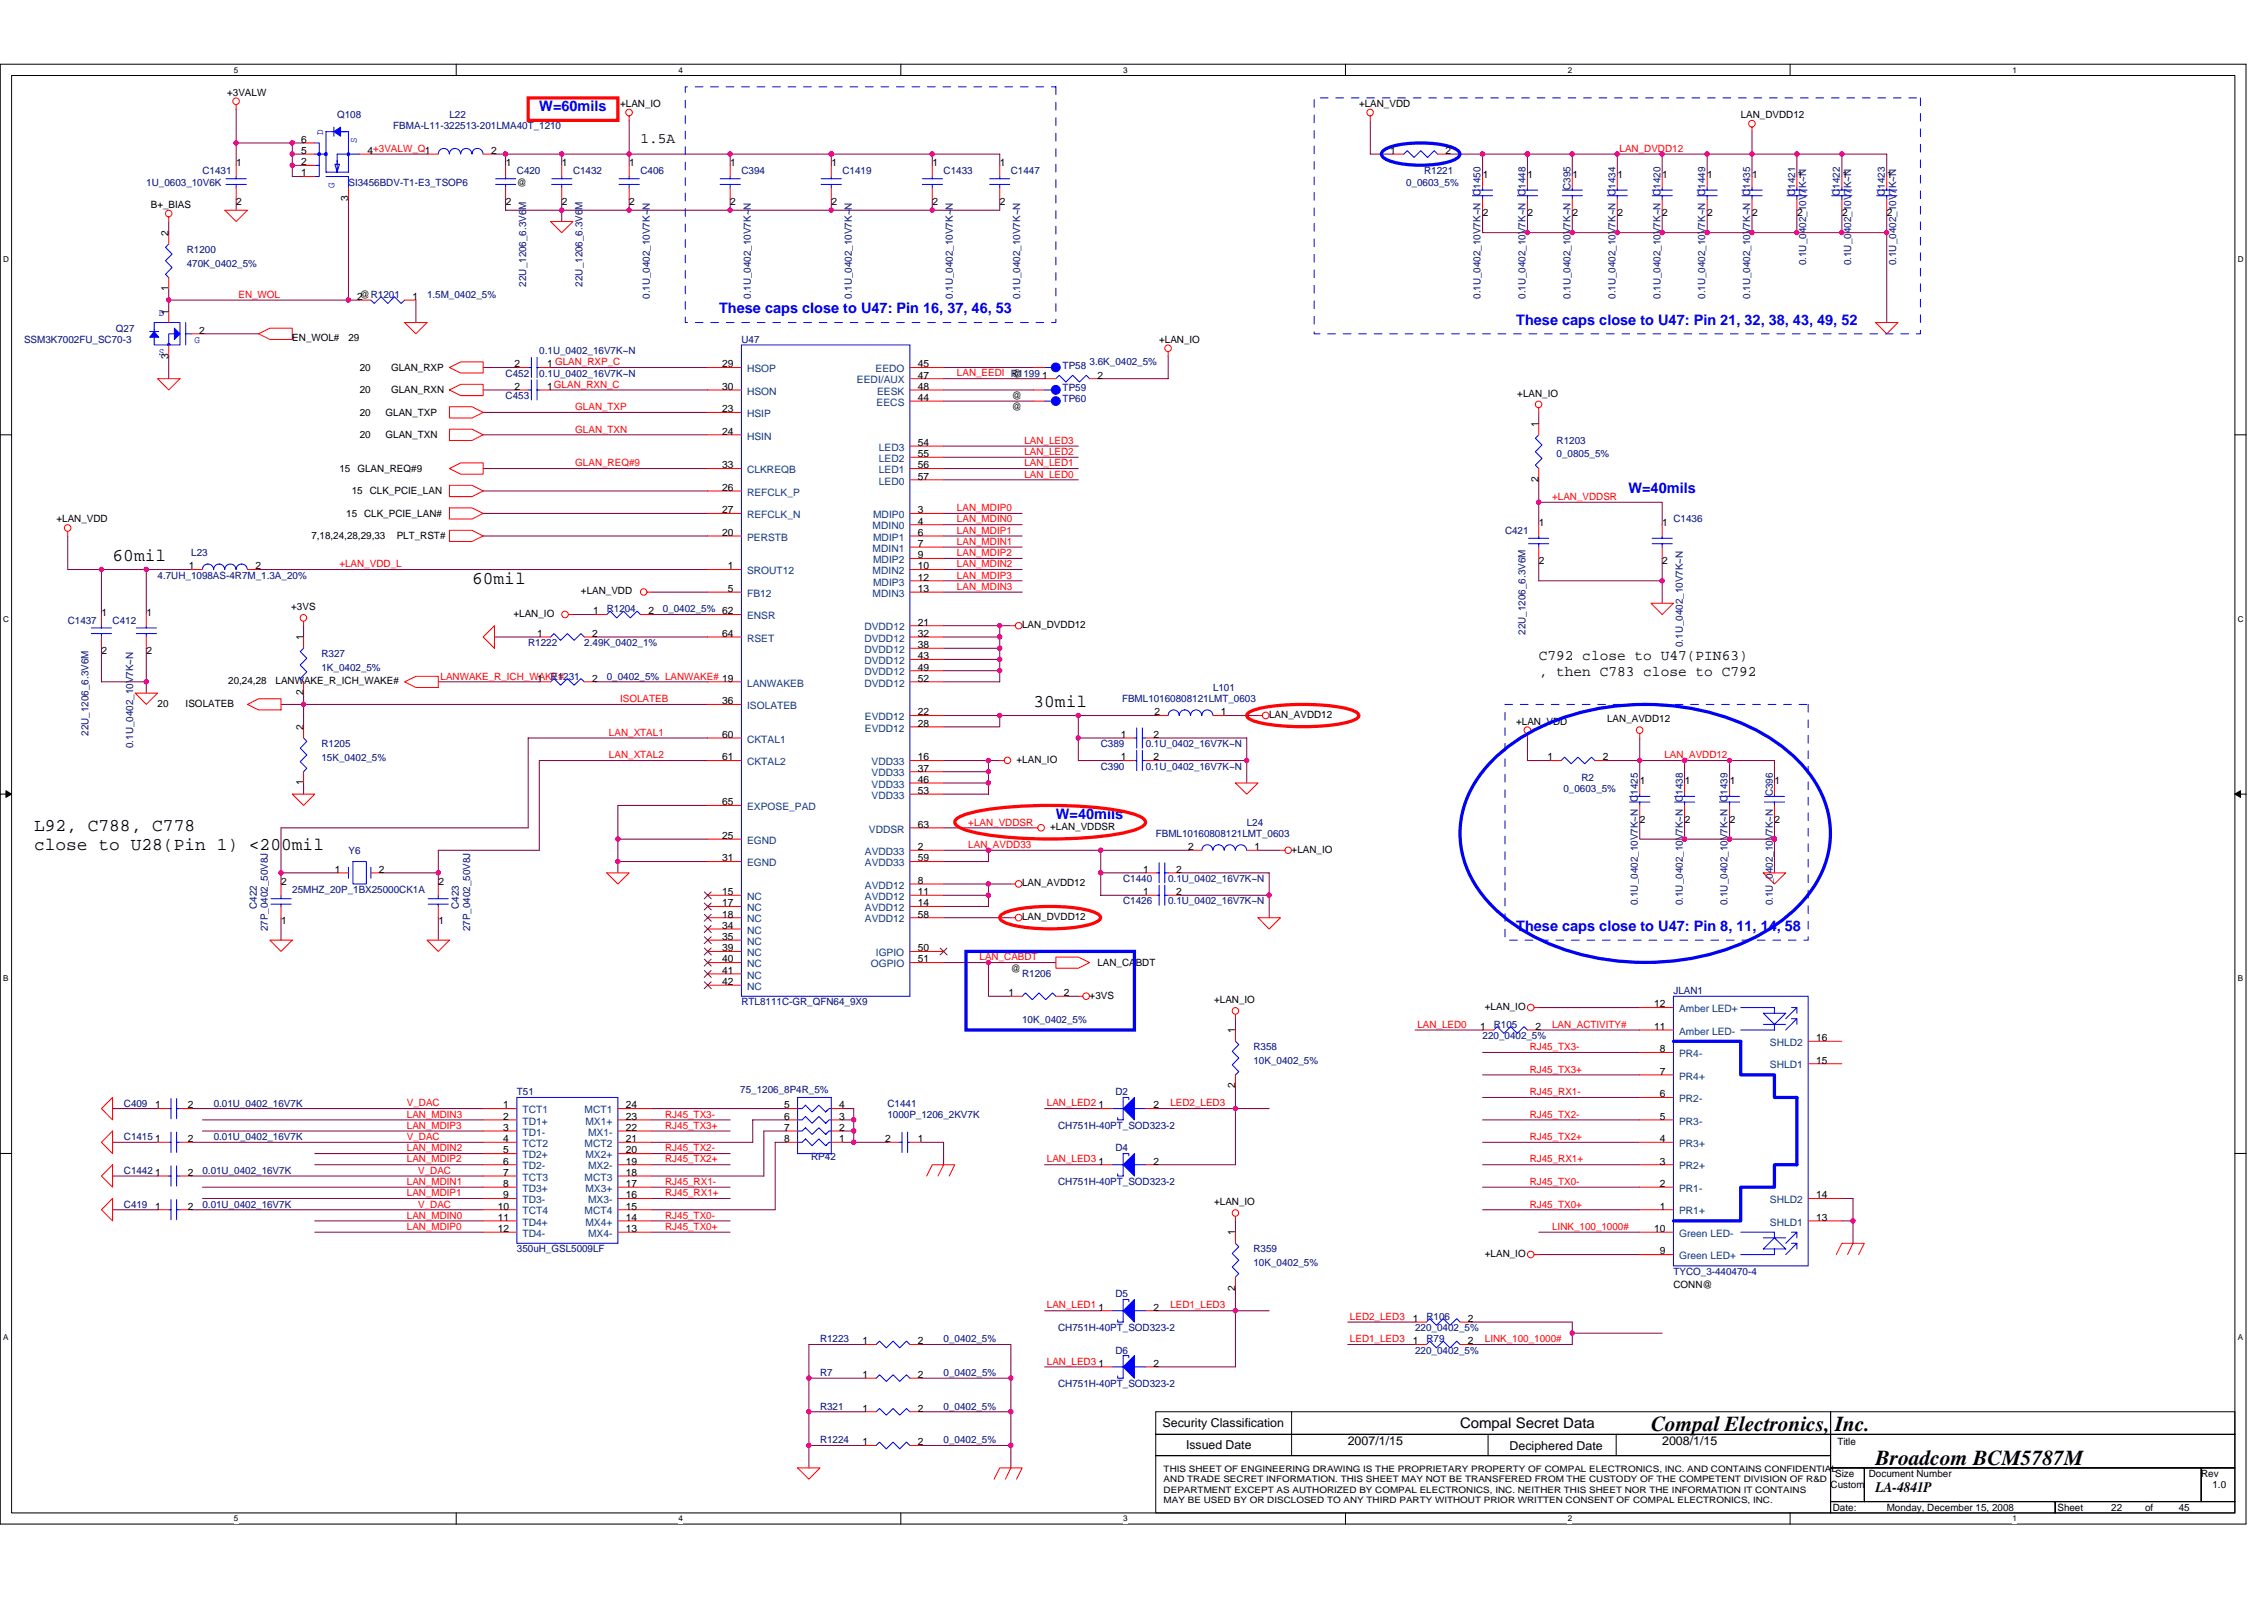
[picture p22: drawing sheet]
<svg xmlns="http://www.w3.org/2000/svg" width="297mm" height="210mm" viewBox="0 0 297 210" stroke-linecap="round" stroke-linejoin="round" font-family="sans-serif">
<defs><g id="words">
<g font-size="2.8">
<text x="216.6" y="187.7">Compal Electronics, Inc.</text>
<text x="246.1" y="192.2">Broadcom BCM5787M</text>
</g>
<g font-size="2.3">
<text x="14.8" y="73.6">60mil</text>
<text x="61.9" y="76.6">60mil</text>
<text x="135.6" y="92.8">30mil</text>
<text x="4.5" y="109">L92, C788, C778</text>
<text x="4.5" y="111.5">close to U28(Pin 1) &lt;200mil</text>
</g>
<g font-size="1.9" fill="#00f">
<text x="70.8" y="14.6">W=60mils</text>
<text x="94.3" y="41.1">These caps close to U47: Pin 16, 37, 46, 53</text>
<text x="198.9" y="42.6">These caps close to U47: Pin 21, 32, 38, 43, 49, 52</text>
<text x="213.7" y="64.7">W=40mils</text>
<text x="138.5" y="107.4">W=40mils</text>
<text x="198.9" y="122.2">These caps close to U47: Pin 8, 11, 14, 58</text>
</g>
<g font-size="1.9">
<text x="84" y="18.8">1.5A</text>
<text x="201.9" y="86.6">C792 close to U47(PIN63)</text>
<text x="201.9" y="88.7">, then C783 close to C792</text>
<text x="191.6" y="187.3">Compal Secret Data</text>
<text x="246.1" y="195.8">LA-4841P</text>
</g>
<g font-size="1.6">
<text x="152.5" y="187.2">Security Classification</text>
<text x="155.6" y="190">Issued Date</text>
<text x="176.8" y="189.6">2007/1/15</text>
<text x="198.1" y="190.2">Deciphered Date</text>
<text x="218.1" y="189.6">2008/1/15</text>
</g>
<g font-size="1.3">
<text x="29.8" y="12.6">+3VALW</text>
<text x="81.4" y="14">+LAN_IO</text>
<text x="178.3" y="14">+LAN_VDD</text>
<text x="228.4" y="15.5">LAN_DVDD12</text>
<text x="31" y="21.8">1</text>
<text x="39.5" y="18.7">6</text>
<text x="39.5" y="21.7">2</text>
<text x="39.5" y="20.2">5</text>
<text x="39.5" y="23.1">1</text>
<text x="48.2" y="20.2">4+3VALW_Q1</text>
<text x="64.4" y="20.2">2</text>
<text x="66.4" y="21.8">1</text>
<text x="73.7" y="21.8">1</text>
<text x="82.6" y="21.8">1</text>
<text x="95.8" y="21.8">1</text>
<text x="109.1" y="21.8">1</text>
<text x="122.3" y="21.8">1</text>
<text x="131.2" y="21.8">1</text>
<text x="182.4" y="20.2">1</text>
<text x="189.6" y="20.2">2</text>
<text x="194.5" y="23.3">1</text>
<text x="200.4" y="23.3">1</text>
<text x="206.3" y="23.3">1</text>
<text x="212.2" y="23.3">1</text>
<text x="218.1" y="23.3">1</text>
<text x="224" y="23.3">1</text>
<text x="229.9" y="23.3">1</text>
<text x="235.8" y="23.3">1</text>
<text x="241.7" y="23.3">1</text>
<text x="247.6" y="23.3">1</text>
<text x="19.8" y="27.3">B+_BIAS</text>
<text x="31" y="26.9">2</text>
<text x="45.7" y="26.4" transform="rotate(-90 45.7 26.4)">3</text>
<text x="66.4" y="26.9">2</text>
<text x="67.8" y="24.3">@</text>
<text x="73.7" y="26.9">2</text>
<text x="82.6" y="26.9">2</text>
<text x="95.8" y="26.9">2</text>
<text x="109.1" y="26.9">2</text>
<text x="122.3" y="26.9">2</text>
<text x="131.2" y="26.9">2</text>
<text x="194.5" y="28.4">2</text>
<text x="200.4" y="28.4">2</text>
<text x="206.3" y="28.4">2</text>
<text x="212.2" y="28.4">2</text>
<text x="218.1" y="28.4">2</text>
<text x="224" y="28.4">2</text>
<text x="229.9" y="28.4">2</text>
<text x="235.8" y="28.4">2</text>
<text x="241.7" y="28.4">2</text>
<text x="247.6" y="28.4">2</text>
<text x="22.1" y="31" transform="rotate(-90 22.1 31)">2</text>
<text x="22.1" y="41.3" transform="rotate(-90 22.1 41.3)">1</text>
<text x="22.1" y="38.2" transform="rotate(-90 22.1 38.2)">1</text>
<text x="46.9" y="39.3">2@R1201</text>
<text x="54.1" y="39.3">1</text>
<text x="22.1" y="47" transform="rotate(-90 22.1 47)">3</text>
<text x="26.1" y="43.8">2</text>
<text x="38.4" y="44.7">EN_WOL#</text>
<text x="45.7" y="44.7">29</text>
<text x="152.1" y="45">+LAN_IO</text>
<text x="47.2" y="48.7">20</text>
<text x="47.2" y="51.6">20</text>
<text x="51.3" y="48.7">GLAN_RXP</text>
<text x="51.3" y="51.6">GLAN_RXN</text>
<text x="67.5" y="51.1">2</text>
<text x="67.5" y="48.2">2</text>
<text x="71.8" y="51.1">1GLAN_RXN_C</text>
<text x="71.8" y="48.2">1 GLAN_RXP_C</text>
<text x="94.8" y="48.2">29</text>
<text x="94.8" y="51.1">30</text>
<text x="120.4" y="52.6">44</text>
<text x="120.4" y="49.7">47</text>
<text x="120.4" y="48.2">45</text>
<text x="120.4" y="51.1">48</text>
<text x="132.8" y="53.8">@</text>
<text x="132.8" y="52.3">@</text>
<text x="132.8" y="49.4">@</text>
<text x="136.8" y="49.7">1</text>
<text x="144" y="49.7">2</text>
<text x="199.1" y="52">+LAN_IO</text>
<text x="47.2" y="57.5">20</text>
<text x="47.2" y="54.5">20</text>
<text x="50.6" y="57.5">GLAN_TXN</text>
<text x="50.6" y="54.5">GLAN_TXP</text>
<text x="94.8" y="54.1">23</text>
<text x="94.8" y="57">24</text>
<text x="120.4" y="58.5">54</text>
<text x="120.4" y="60">55</text>
<text x="201.9" y="56" transform="rotate(-90 201.9 56)">1</text>
<text x="44.5" y="61.9">15</text>
<text x="46.2" y="64.9">15 CLK_PCIE_LAN</text>
<text x="46.9" y="61.9">GLAN_REQ#9</text>
<text x="94.8" y="64.4">26</text>
<text x="94.8" y="61.4">33</text>
<text x="120.4" y="61.4">56</text>
<text x="120.4" y="62.9">57</text>
<text x="201.9" y="63.2" transform="rotate(-90 201.9 63.2)">2</text>
<text x="7.4" y="68.5">+LAN_VDD</text>
<text x="40.8" y="70.8">7,18,24,28,29,33</text>
<text x="45.4" y="67.8">15 CLK_PCIE_LAN#</text>
<text x="52" y="70.8">PLT_RST#</text>
<text x="94.8" y="70.3">20</text>
<text x="94.8" y="67.3">27</text>
<text x="120.4" y="71.8">7</text>
<text x="120.4" y="68.8">4</text>
<text x="120.4" y="70.3">6</text>
<text x="120.4" y="67.3">3</text>
<text x="201.9" y="69">1</text>
<text x="218.1" y="69">1</text>
<text x="24.8" y="74.7">1</text>
<text x="33.5" y="74.7">2</text>
<text x="76.2" y="78">+LAN_VDD</text>
<text x="95.5" y="74.7">1</text>
<text x="95.5" y="77.7">5</text>
<text x="120.4" y="74.7">10</text>
<text x="120.4" y="77.7">13</text>
<text x="120.4" y="73.2">9</text>
<text x="120.4" y="76.2">12</text>
<text x="201.9" y="74">2</text>
<text x="218.1" y="74">2</text>
<text x="13.3" y="80.8">1</text>
<text x="19.2" y="80.8">1</text>
<text x="38.2" y="80">+3VS</text>
<text x="67.4" y="80.9">+LAN_IO</text>
<text x="70.5" y="83.5">1</text>
<text x="77.7" y="83.5">2</text>
<text x="77.8" y="80.6">1</text>
<text x="85.1" y="80.6">2</text>
<text x="94.8" y="83.5">64</text>
<text x="120.4" y="82.1">21</text>
<text x="120.4" y="83.5">32</text>
<text x="134.1" y="82.4">LAN_DVDD12</text>
<text x="13.3" y="85.8">2</text>
<text x="19.2" y="85.8">2</text>
<text x="29.9" y="89.8">20,24,28</text>
<text x="36.1" y="89.8">LANWAKE_R_ICH_WAKE#</text>
<text x="39.8" y="84" transform="rotate(-90 39.8 84)">1</text>
<text x="70.5" y="89.4">1</text>
<text x="77.7" y="89.4">2</text>
<text x="120.4" y="85">38</text>
<text x="120.4" y="86.5">43</text>
<text x="120.4" y="88">49</text>
<text x="120.4" y="89.4">52</text>
<text x="20.7" y="92.7">20</text>
<text x="24.4" y="92.7">ISOLATEB</text>
<text x="39.8" y="95.8" transform="rotate(-90 39.8 95.8)">2</text>
<text x="39.8" y="91.2" transform="rotate(-90 39.8 91.2)">2</text>
<text x="94.8" y="92.4">36</text>
<text x="120.4" y="93.9">22</text>
<text x="120.4" y="95.3">28</text>
<text x="151.5" y="93.9">2</text>
<text x="160.2" y="93.9">1</text>
<text x="166.5" y="94.2">LAN_AVDD12</text>
<text x="198.9" y="95.1">+LAN_VDD</text>
<text x="210.9" y="94.8">LAN_AVDD12</text>
<text x="94.8" y="96.8">60</text>
<text x="94.8" y="99.8">61</text>
<text x="120.4" y="99.8">16</text>
<text x="120.4" y="101.2">37</text>
<text x="133.4" y="100.1">+LAN_IO</text>
<text x="147.1" y="99.8">1</text>
<text x="147.1" y="96.8">1</text>
<text x="151.4" y="99.8">2</text>
<text x="151.4" y="96.8">2</text>
<text x="203" y="99.8">1</text>
<text x="210.3" y="99.8">2</text>
<text x="39.8" y="103" transform="rotate(-90 39.8 103)">1</text>
<text x="94.8" y="105.6">65</text>
<text x="120.4" y="102.7">46</text>
<text x="120.4" y="104.2">53</text>
<text x="215.2" y="102.8">1</text>
<text x="215.2" y="107.9">2</text>
<text x="221" y="102.8">1</text>
<text x="221" y="107.9">2</text>
<text x="226.9" y="102.8">1</text>
<text x="226.9" y="107.9">2</text>
<text x="232.8" y="102.8">1</text>
<text x="232.8" y="107.9">2</text>
<text x="94.8" y="113">31</text>
<text x="94.8" y="110.1">25</text>
<text x="120.4" y="111.5">2</text>
<text x="120.4" y="113">59</text>
<text x="120.4" y="108.6">63</text>
<text x="137.8" y="108.9">+LAN_VDDSR</text>
<text x="155.9" y="111.5">2</text>
<text x="164.6" y="111.5">1</text>
<text x="169.5" y="111.9">+LAN_IO</text>
<text x="36.9" y="116.1">2</text>
<text x="43.9" y="114.5">1</text>
<text x="49.7" y="114.5">2</text>
<text x="57.5" y="116.1">2</text>
<text x="94.8" y="117.4">15</text>
<text x="94.8" y="118.9">17</text>
<text x="120.4" y="116">8</text>
<text x="120.4" y="117.4">11</text>
<text x="120.4" y="118.9">14</text>
<text x="134.1" y="116.3">LAN_AVDD12</text>
<text x="150" y="114.5">1</text>
<text x="150" y="117.4">1</text>
<text x="154.3" y="114.5">2</text>
<text x="154.3" y="117.4">2</text>
<text x="36.9" y="121.2">1</text>
<text x="57.5" y="121.2">1</text>
<text x="94.8" y="120.4">18</text>
<text x="94.8" y="121.9">34</text>
<text x="94.8" y="123.3">35</text>
<text x="94.8" y="124.8">39</text>
<text x="120.4" y="124.8">50</text>
<text x="120.4" y="120.4">58</text>
<text x="134.1" y="120.7">LAN_DVDD12</text>
<text x="94.8" y="126.3">40</text>
<text x="94.8" y="127.7">41</text>
<text x="94.8" y="129.2">42</text>
<text x="120.4" y="126.3">51</text>
<text x="132.3" y="130.7">1</text>
<text x="132.6" y="127.5">@</text>
<text x="139.6" y="130.7">2</text>
<text x="143" y="131">+3VS</text>
<text x="144" y="126.7">LAN_CABDT</text>
<text x="159.3" y="131.6">+LAN_IO</text>
<text x="162.1" y="135.6" transform="rotate(-90 162.1 135.6)">1</text>
<text x="194.2" y="135.1">1</text>
<text x="194.8" y="132.5">+LAN_IO</text>
<text x="201.4" y="135.1">2</text>
<text x="217" y="135.1">11</text>
<text x="217" y="132.2">12</text>
<text x="238.3" y="136.6">16</text>
<text x="162.1" y="142.8" transform="rotate(-90 162.1 142.8)">2</text>
<text x="217.8" y="144">6</text>
<text x="217.8" y="141">7</text>
<text x="217.8" y="138">8</text>
<text x="238.3" y="139.5">15</text>
<text x="20.4" y="149.8">1</text>
<text x="20.4" y="145.4">1</text>
<text x="24.7" y="149.8">2</text>
<text x="24.7" y="145.4">2</text>
<text x="66" y="145.4">1</text>
<text x="66" y="146.9">2</text>
<text x="66" y="148.4">3</text>
<text x="66" y="149.8">4</text>
<text x="82.1" y="145.4">24</text>
<text x="82.1" y="146.9">23</text>
<text x="82.1" y="148.4">22</text>
<text x="82.1" y="149.8">21</text>
<text x="102.9" y="149.8">8</text>
<text x="102.9" y="148.4">7</text>
<text x="102.9" y="146.9">6</text>
<text x="102.9" y="145.4">5</text>
<text x="110.1" y="149.8">1</text>
<text x="110.1" y="148.4">2</text>
<text x="110.1" y="146.9">3</text>
<text x="110.1" y="145.4">4</text>
<text x="116.1" y="149.8">2</text>
<text x="120.4" y="149.8">1</text>
<text x="144.1" y="145.4">1</text>
<text x="151.4" y="145.4">2</text>
<text x="217.8" y="149.8">4</text>
<text x="217.8" y="146.9">5</text>
<text x="20.4" y="154.3">1</text>
<text x="24.7" y="154.3">2</text>
<text x="66" y="151.3">5</text>
<text x="66" y="152.8">6</text>
<text x="66" y="154.3">7</text>
<text x="66" y="155.7">8</text>
<text x="82.1" y="151.3">20</text>
<text x="82.1" y="152.8">19</text>
<text x="82.1" y="154.3">18</text>
<text x="82.1" y="155.7">17</text>
<text x="144.1" y="152.8">1</text>
<text x="151.4" y="152.8">2</text>
<text x="217.8" y="155.7">2</text>
<text x="217.8" y="152.8">3</text>
<text x="20.4" y="158.7">1</text>
<text x="24.7" y="158.7">2</text>
<text x="65.3" y="158.7">10</text>
<text x="65.3" y="160.1">11</text>
<text x="65.3" y="161.6">12</text>
<text x="66" y="157.2">9</text>
<text x="82.1" y="157.2">16</text>
<text x="82.1" y="158.7">15</text>
<text x="82.1" y="160.1">14</text>
<text x="82.1" y="161.6">13</text>
<text x="159.3" y="158.1">+LAN_IO</text>
<text x="217" y="161.6">10</text>
<text x="217.8" y="158.7">1</text>
<text x="238.3" y="160.1">13</text>
<text x="238.3" y="157.2">14</text>
<text x="162.1" y="162.1" transform="rotate(-90 162.1 162.1)">1</text>
<text x="194.8" y="164.9">+LAN_IO</text>
<text x="217.8" y="164.6">9</text>
<text x="144.1" y="171.9">1</text>
<text x="151.4" y="171.9">2</text>
<text x="162.1" y="169.3" transform="rotate(-90 162.1 169.3)">2</text>
<text x="185.4" y="173.4">1</text>
<text x="192.6" y="173.4">2</text>
<text x="219.6" y="169">CONN@</text>
<text x="113.2" y="176.4">1</text>
<text x="120.4" y="176.4">2</text>
<text x="144.1" y="179.3">1</text>
<text x="151.4" y="179.3">2</text>
<text x="185.4" y="176.4">1</text>
<text x="192.6" y="176.4">2</text>
<text x="113.2" y="180.8">1</text>
<text x="113.2" y="185.2">1</text>
<text x="120.4" y="180.8">2</text>
<text x="120.4" y="185.2">2</text>
<text x="113.2" y="189.6">1</text>
<text x="120.4" y="189.6">2</text>
<text x="241.1" y="189.5">Title</text>
<text x="240.2" y="195.2">Custom</text>
<text x="240.8" y="193.8">Size</text>
<text x="245.2" y="193.8">Document Number</text>
<text x="288.8" y="193.8">Rev</text>
<text x="290.3" y="195.2">1.0</text>
<text x="240.5" y="198.2">Date:</text>
<text x="247.5" y="198.2">Monday, December 15, 2008</text>
<text x="269.9" y="198.2">Sheet</text>
<text x="277" y="198.2">22</text>
<text x="281.4" y="198.2">of</text>
<text x="285.9" y="198.2">45</text>
</g>
<g font-size="1.3" fill="#00f">
<text x="42.4" y="17.7" transform="rotate(-90 42.4 17.7)">D</text>
<text x="46.8" y="18.8" transform="rotate(-90 46.8 18.8)">S</text>
<text x="43.9" y="24.6" transform="rotate(-90 43.9 24.6)">G</text>
<text x="20.8" y="41.5">D</text>
<text x="20.8" y="46.6">S</text>
<text x="25.5" y="45">G</text>
</g>
<g font-size="1.3" fill="#000080">
<text x="44.2" y="15.5">Q108</text>
<text x="51.6" y="17">FBMA-L11-322513-201LMA40T_1210</text>
<text x="59" y="15.5">L22</text>
<text x="26.6" y="22.9">C1431</text>
<text x="67.8" y="22.9">C420</text>
<text x="75.2" y="22.9">C1432</text>
<text x="84" y="22.9">C406</text>
<text x="97.3" y="22.9">C394</text>
<text x="110.5" y="22.9">C1419</text>
<text x="123.8" y="22.9">C1433</text>
<text x="132.6" y="22.9">C1447</text>
<text x="186.9" y="22.9">R1221</text>
<text x="19.2" y="24.3">1U_0603_10V6K</text>
<text x="45.7" y="24.3">SI3456BDV-T1-E3_TSOP6</text>
<text x="184.5" y="24.3">0_0603_5%</text>
<text x="194.3" y="25.7" transform="rotate(-90 194.3 25.7)">C1450</text>
<text x="200.1" y="25.7" transform="rotate(-90 200.1 25.7)">C1448</text>
<text x="206.1" y="24.9" transform="rotate(-90 206.1 24.9)">C395</text>
<text x="211.9" y="25.7" transform="rotate(-90 211.9 25.7)">C1434</text>
<text x="217.8" y="25.7" transform="rotate(-90 217.8 25.7)">C1420</text>
<text x="223.7" y="25.7" transform="rotate(-90 223.7 25.7)">C1449</text>
<text x="229.6" y="25.7" transform="rotate(-90 229.6 25.7)">C1435</text>
<text x="235.5" y="25.7" transform="rotate(-90 235.5 25.7)">C1421</text>
<text x="241.4" y="25.7" transform="rotate(-90 241.4 25.7)">C1422</text>
<text x="247.3" y="25.7" transform="rotate(-90 247.3 25.7)">C1423</text>
<text x="24.5" y="33.2">R1200</text>
<text x="24.5" y="35">470K_0402_5%</text>
<text x="237" y="34.8" transform="rotate(-90 237 34.8)">0.1U_0402_10V7K~N</text>
<text x="242.9" y="34.8" transform="rotate(-90 242.9 34.8)">0.1U_0402_10V7K~N</text>
<text x="248.8" y="34.8" transform="rotate(-90 248.8 34.8)">0.1U_0402_10V7K~N</text>
<text x="56" y="39.1">1.5M_0402_5%</text>
<text x="69" y="37.6" transform="rotate(-90 69 37.6)">22U_1206_6.3V6M</text>
<text x="76.4" y="37.6" transform="rotate(-90 76.4 37.6)">22U_1206_6.3V6M</text>
<text x="85.3" y="39.2" transform="rotate(-90 85.3 39.2)">0.1U_0402_10V7K~N</text>
<text x="98.5" y="39.2" transform="rotate(-90 98.5 39.2)">0.1U_0402_10V7K~N</text>
<text x="111.8" y="39.2" transform="rotate(-90 111.8 39.2)">0.1U_0402_10V7K~N</text>
<text x="125" y="39.2" transform="rotate(-90 125 39.2)">0.1U_0402_10V7K~N</text>
<text x="133.9" y="39.2" transform="rotate(-90 133.9 39.2)">0.1U_0402_10V7K~N</text>
<text x="194.3" y="39.2" transform="rotate(-90 194.3 39.2)">0.1U_0402_10V7K~N</text>
<text x="200.1" y="39.2" transform="rotate(-90 200.1 39.2)">0.1U_0402_10V7K~N</text>
<text x="206.1" y="39.2" transform="rotate(-90 206.1 39.2)">0.1U_0402_10V7K~N</text>
<text x="211.9" y="39.2" transform="rotate(-90 211.9 39.2)">0.1U_0402_10V7K~N</text>
<text x="217.8" y="39.2" transform="rotate(-90 217.8 39.2)">0.1U_0402_10V7K~N</text>
<text x="223.7" y="39.2" transform="rotate(-90 223.7 39.2)">0.1U_0402_10V7K~N</text>
<text x="229.6" y="39.2" transform="rotate(-90 229.6 39.2)">0.1U_0402_10V7K~N</text>
<text x="3.2" y="45">SSM3K7002FU_SC70-3</text>
<text x="15.2" y="43.5">Q27</text>
<text x="70.8" y="46.4">0.1U_0402_16V7K~N</text>
<text x="97.3" y="45">U47</text>
<text x="143" y="47.9">3.6K_0402_5%</text>
<text x="66.3" y="52.3">C453</text>
<text x="66.3" y="49.4">C452</text>
<text x="70.8" y="49.4">0.1U_0402_16V7K~N</text>
<text x="139.4" y="52.8">TP60</text>
<text x="139.4" y="51.3">TP59</text>
<text x="139.4" y="48.4">TP58</text>
<text x="204.2" y="58.2">R1203</text>
<text x="204.2" y="60">0_0805_5%</text>
<text x="197.5" y="70">C421</text>
<text x="219.6" y="68.5">C1436</text>
<text x="20.7" y="75.9">4.7UH_1098AS-4R7M_1.3A_20%</text>
<text x="25.1" y="73">L23</text>
<text x="8.9" y="81.8">C1437</text>
<text x="14.8" y="81.8">C412</text>
<text x="79.6" y="80.3">R1204</text>
<text x="87" y="80.3">0_0402_5% 62</text>
<text x="200.1" y="83.3" transform="rotate(-90 200.1 83.3)">22U_1206_6.3V6M</text>
<text x="42.2" y="86.2">R327</text>
<text x="42.2" y="88">1K_0402_5%</text>
<text x="69.3" y="84.8">R1222</text>
<text x="72.2" y="89.2">R1231</text>
<text x="76.7" y="84.8">2.49K_0402_1%</text>
<text x="79.6" y="89.2">0_0402_5% LANWAKE# 19</text>
<text x="220.8" y="84.9" transform="rotate(-90 220.8 84.9)">0.1U_0402_10V7K~N</text>
<text x="147.2" y="92.1">FBML10160808121LMT_0603</text>
<text x="159.1" y="90.6">L101</text>
<text x="11.6" y="96.5" transform="rotate(-90 11.6 96.5)">22U_1206_6.3V6M</text>
<text x="17.5" y="98.1" transform="rotate(-90 17.5 98.1)">0.1U_0402_10V7K~N</text>
<text x="42.2" y="98">R1205</text>
<text x="42.2" y="99.8">15K_0402_5%</text>
<text x="144.4" y="101">C390</text>
<text x="144.4" y="98">C389</text>
<text x="150.3" y="101">0.1U_0402_16V7K~N</text>
<text x="150.3" y="98">0.1U_0402_16V7K~N</text>
<text x="205.1" y="103.9">0_0603_5%</text>
<text x="207.5" y="102.4">R2</text>
<text x="232.6" y="104.5" transform="rotate(-90 232.6 104.5)">C396</text>
<text x="45.7" y="112">Y6</text>
<text x="151.6" y="109.8">FBML10160808121LMT_0603</text>
<text x="163.6" y="108.3">L24</text>
<text x="33.7" y="119.2" transform="rotate(-90 33.7 119.2)">C422</text>
<text x="38.4" y="117.2">25MHZ_20P_1BX25000CK1A</text>
<text x="60.2" y="119.2" transform="rotate(-90 60.2 119.2)">C423</text>
<text x="147.4" y="115.7">C1440</text>
<text x="147.4" y="118.6">C1426</text>
<text x="153.3" y="115.7">0.1U_0402_16V7K~N</text>
<text x="153.3" y="118.6">0.1U_0402_16V7K~N</text>
<text x="214.9" y="118.8" transform="rotate(-90 214.9 118.8)">0.1U_0402_10V7K~N C1425</text>
<text x="220.8" y="118.8" transform="rotate(-90 220.8 118.8)">0.1U_0402_10V7K~N C1438</text>
<text x="226.7" y="118.8" transform="rotate(-90 226.7 118.8)">0.1U_0402_10V7K~N C1439</text>
<text x="232.6" y="118.8" transform="rotate(-90 232.6 118.8)">0.1U_0402_10V7K~N</text>
<text x="35.2" y="122.2" transform="rotate(-90 35.2 122.2)">27P_0402_50V8J</text>
<text x="61.7" y="122.2" transform="rotate(-90 61.7 122.2)">27P_0402_50V8J</text>
<text x="97.3" y="131.9">RTL8111C-GR_QFN64_9X9</text>
<text x="134.1" y="128.2">R1206</text>
<text x="219.6" y="130.4">JLAN1</text>
<text x="134.1" y="134.3">10K_0402_5%</text>
<text x="164.5" y="137.8">R358</text>
<text x="194.5" y="136.3">220_0402_5%</text>
<text x="196" y="134.8">R105</text>
<text x="67.8" y="143.7">T51</text>
<text x="97.1" y="143.4">75_1206_8P4R_5%</text>
<text x="146.3" y="143.7">D2</text>
<text x="164.5" y="139.6">10K_0402_5%</text>
<text x="16.3" y="149.6">C1415</text>
<text x="16.3" y="145.2">C409</text>
<text x="28" y="149.6">0.01U_0402_16V7K</text>
<text x="28" y="145.2">0.01U_0402_16V7K</text>
<text x="116.4" y="145.2">C1441</text>
<text x="116.4" y="146.6">1000P_1206_2KV7K</text>
<text x="138.8" y="148.1">CH751H-40PT_SOD323-2</text>
<text x="16.3" y="154">C1442</text>
<text x="26.6" y="154">0.01U_0402_16V7K</text>
<text x="106.4" y="152.2">RP42</text>
<text x="138.8" y="155.5">CH751H-40PT_SOD323-2</text>
<text x="146.3" y="151">D4</text>
<text x="16.3" y="158.4">C419</text>
<text x="26.6" y="158.4">0.01U_0402_16V7K</text>
<text x="67.8" y="164.3">350uH_GSL5009LF</text>
<text x="164.5" y="164.3">R359</text>
<text x="164.5" y="166.1">10K_0402_5%</text>
<text x="219.6" y="167.3">TYCO_3-440470-4</text>
<text x="146.3" y="170.2">D5</text>
<text x="187.2" y="173.1">R106</text>
<text x="107.6" y="176.1">R1223</text>
<text x="123.8" y="176.1">0_0402_5%</text>
<text x="138.8" y="174.6">CH751H-40PT_SOD323-2</text>
<text x="146.3" y="177.6">D6</text>
<text x="185.7" y="174.6">220_0402_5%</text>
<text x="185.7" y="177.6">220_0402_5%</text>
<text x="187.2" y="176.1">R79</text>
<text x="107.6" y="180.5">R7</text>
<text x="107.6" y="184.9">R321</text>
<text x="123.8" y="184.9">0_0402_5%</text>
<text x="123.8" y="180.5">0_0402_5%</text>
<text x="138.8" y="182">CH751H-40PT_SOD323-2</text>
<text x="107.6" y="189.4">R1224</text>
<text x="123.8" y="189.4">0_0402_5%</text>
</g>
<g font-size="1.3" fill="#f00">
<text x="212.5" y="19.9">LAN_DVDD12</text>
<text x="31.3" y="39.1">EN_WOL</text>
<text x="75.5" y="53.8">GLAN_TXP</text>
<text x="125.6" y="49.4">LAN_EEDI R1199</text>
<text x="75.5" y="56.7">GLAN_TXN</text>
<text x="134.4" y="58.2">LAN_LED3</text>
<text x="134.4" y="59.7">LAN_LED2</text>
<text x="75.5" y="61.2">GLAN_REQ#9</text>
<text x="134.4" y="61.2">LAN_LED1</text>
<text x="134.4" y="62.7">LAN_LED0</text>
<text x="203.6" y="65.6">+LAN_VDDSR</text>
<text x="125.6" y="71.5">LAN_MDIN1</text>
<text x="125.6" y="70">LAN_MDIP1</text>
<text x="125.6" y="68.5">LAN_MDIN0</text>
<text x="125.6" y="67.1">LAN_MDIP0</text>
<text x="44.5" y="74.4">+LAN_VDD_L</text>
<text x="125.6" y="75.9">LAN_MDIP3</text>
<text x="125.6" y="73">LAN_MDIP2</text>
<text x="125.6" y="74.4">LAN_MDIN2</text>
<text x="125.6" y="77.4">LAN_MDIN3</text>
<text x="57.8" y="89.2">LANWAKE_R_ICH_WAKE#</text>
<text x="81.4" y="92.1">ISOLATEB</text>
<text x="79.9" y="96.5">LAN_XTAL1</text>
<text x="79.9" y="99.5">LAN_XTAL2</text>
<text x="218.4" y="99.5">LAN_AVDD12</text>
<text x="127" y="111.3">LAN_AVDD33</text>
<text x="127" y="108.3">+LAN_VDDSR</text>
<text x="128.5" y="126">LAN_CABDT</text>
<text x="186" y="134.8">LAN_LED0</text>
<text x="200.7" y="137.8">RJ45_TX3-</text>
<text x="203.6" y="134.8">LAN_ACTIVITY#</text>
<text x="200.7" y="140.7">RJ45_TX3+</text>
<text x="200.7" y="143.7">RJ45_RX1-</text>
<text x="53.4" y="149.6">V_DAC</text>
<text x="53.4" y="145.1">V_DAC</text>
<text x="53.4" y="146.6">LAN_MDIN3</text>
<text x="53.4" y="148.1">LAN_MDIP3</text>
<text x="87.3" y="148.1">RJ45_TX3+</text>
<text x="87.3" y="146.6">RJ45_TX3-</text>
<text x="137.3" y="145.1">LAN_LED2</text>
<text x="153.6" y="145.1">LED2_LED3</text>
<text x="200.7" y="146.6">RJ45_TX2-</text>
<text x="200.7" y="149.6">RJ45_TX2+</text>
<text x="53.4" y="152.5">LAN_MDIP2</text>
<text x="53.4" y="151">LAN_MDIN2</text>
<text x="53.4" y="155.4">LAN_MDIN1</text>
<text x="54.9" y="154">V_DAC</text>
<text x="87.3" y="155.4">RJ45_RX1-</text>
<text x="87.3" y="152.5">RJ45_TX2+</text>
<text x="87.3" y="151">RJ45_TX2-</text>
<text x="137.3" y="152.5">LAN_LED3</text>
<text x="200.7" y="152.5">RJ45_RX1+</text>
<text x="200.7" y="155.4">RJ45_TX0-</text>
<text x="53.4" y="161.4">LAN_MDIP0</text>
<text x="53.4" y="156.9">LAN_MDIP1</text>
<text x="53.4" y="159.9">LAN_MDIN0</text>
<text x="54.9" y="158.4">V_DAC</text>
<text x="87.3" y="156.9">RJ45_RX1+</text>
<text x="87.3" y="159.9">RJ45_TX0-</text>
<text x="87.3" y="161.4">RJ45_TX0+</text>
<text x="200.7" y="158.4">RJ45_TX0+</text>
<text x="203.6" y="161.4">LINK_100_1000#</text>
<text x="137.3" y="171.7">LAN_LED1</text>
<text x="153.6" y="171.7">LED1_LED3</text>
<text x="177.1" y="173.1">LED2_LED3</text>
<text x="137.3" y="179">LAN_LED3</text>
<text x="177.1" y="176.1">LED1_LED3</text>
<text x="194.8" y="176.1">LINK_100_1000#</text>
</g>
<g font-size="1.3" fill="#004080">
<text x="98" y="48.8">HSOP</text>
<text x="98" y="51.8">HSON</text>
<text x="112.4" y="50.3">EEDI/AUX</text>
<text x="114.9" y="48.8">EEDO</text>
<text x="115" y="53.2">EECS</text>
<text x="115.1" y="51.8">EESK</text>
<text x="98" y="54.7">HSIP</text>
<text x="98" y="57.7">HSIN</text>
<text x="115.3" y="59.1">LED3</text>
<text x="98" y="65">REFCLK_P</text>
<text x="98" y="62.1">CLKREQB</text>
<text x="115.3" y="60.6">LED2</text>
<text x="115.3" y="62.1">LED1</text>
<text x="115.3" y="63.6">LED0</text>
<text x="98" y="70.9">PERSTB</text>
<text x="98" y="68">REFCLK_N</text>
<text x="114.5" y="69.4">MDIN0</text>
<text x="114.6" y="70.9">MDIP1</text>
<text x="114.6" y="68">MDIP0</text>
<text x="98" y="75.3">SROUT12</text>
<text x="114.5" y="75.3">MDIN2</text>
<text x="114.5" y="72.4">MDIN1</text>
<text x="114.6" y="73.9">MDIP2</text>
<text x="114.6" y="76.8">MDIP3</text>
<text x="98" y="78.3">FB12</text>
<text x="98" y="81.2">ENSR</text>
<text x="113.4" y="82.7">DVDD12</text>
<text x="114.5" y="78.3">MDIN3</text>
<text x="98" y="84.2">RSET</text>
<text x="113.4" y="84.2">DVDD12</text>
<text x="113.4" y="85.7">DVDD12</text>
<text x="113.4" y="87.1">DVDD12</text>
<text x="113.4" y="88.6">DVDD12</text>
<text x="98" y="90.1">LANWAKEB</text>
<text x="98" y="93">ISOLATEB</text>
<text x="113.4" y="90.1">DVDD12</text>
<text x="113.5" y="94.5">EVDD12</text>
<text x="113.5" y="96">EVDD12</text>
<text x="98" y="97.4">CKTAL1</text>
<text x="98" y="100.4">CKTAL2</text>
<text x="114.4" y="100.4">VDD33</text>
<text x="114.4" y="101.9">VDD33</text>
<text x="98" y="106.3">EXPOSE_PAD</text>
<text x="114.4" y="103.3">VDD33</text>
<text x="114.4" y="104.8">VDD33</text>
<text x="98" y="113.6">EGND</text>
<text x="98" y="110.7">EGND</text>
<text x="113.5" y="112.2">AVDD33</text>
<text x="113.5" y="113.6">AVDD33</text>
<text x="114" y="109.2">VDDSR</text>
<text x="98" y="118.1">NC</text>
<text x="98" y="119.5">NC</text>
<text x="113.5" y="116.6">AVDD12</text>
<text x="113.5" y="118.1">AVDD12</text>
<text x="113.5" y="119.5">AVDD12</text>
<text x="98" y="121">NC</text>
<text x="98" y="122.5">NC</text>
<text x="98" y="124">NC</text>
<text x="98" y="125.4">NC</text>
<text x="113.5" y="121">AVDD12</text>
<text x="114.9" y="125.4">IGPIO</text>
<text x="98" y="126.9">NC</text>
<text x="98" y="128.4">NC</text>
<text x="98" y="129.9">NC</text>
<text x="114.3" y="126.9">OGPIO</text>
<text x="220.3" y="135.7">Amber LED-</text>
<text x="220.3" y="132.8">Amber LED+</text>
<text x="232.2" y="137.2">SHLD2</text>
<text x="220.3" y="141.6">PR4+</text>
<text x="220.3" y="138.7">PR4-</text>
<text x="232.2" y="140.2">SHLD1</text>
<text x="68.6" y="146.1">TCT1</text>
<text x="68.6" y="147.5">TD1+</text>
<text x="68.6" y="149">TD1-</text>
<text x="76.7" y="146.1">MCT1</text>
<text x="76.8" y="147.5">MX1+</text>
<text x="77.1" y="149">MX1-</text>
<text x="220.3" y="147.5">PR3-</text>
<text x="220.3" y="144.6">PR2-</text>
<text x="68.6" y="150.5">TCT2</text>
<text x="68.6" y="152">TD2+</text>
<text x="68.6" y="153.4">TD2-</text>
<text x="68.6" y="154.9">TCT3</text>
<text x="76.7" y="150.5">MCT2</text>
<text x="76.7" y="154.9">MCT3</text>
<text x="76.8" y="152">MX2+</text>
<text x="77.1" y="153.4">MX2-</text>
<text x="220.3" y="153.4">PR2+</text>
<text x="220.3" y="150.5">PR3+</text>
<text x="68.6" y="156.4">TD3+</text>
<text x="68.6" y="157.8">TD3-</text>
<text x="68.6" y="159.3">TCT4</text>
<text x="68.6" y="160.8">TD4+</text>
<text x="76.7" y="159.3">MCT4</text>
<text x="76.8" y="156.4">MX3+</text>
<text x="76.8" y="160.8">MX4+</text>
<text x="77.1" y="157.8">MX3-</text>
<text x="220.3" y="156.4">PR1-</text>
<text x="220.3" y="159.3">PR1+</text>
<text x="232.2" y="160.8">SHLD1</text>
<text x="232.2" y="157.8">SHLD2</text>
<text x="68.6" y="162.3">TD4-</text>
<text x="77.1" y="162.3">MX4-</text>
<text x="220.3" y="165.2">Green LED+</text>
<text x="220.3" y="162.3">Green LED-</text>
</g>
<g font-size="1.2">
<text x="152.7" y="193.1">THIS SHEET OF ENGINEERING DRAWING IS THE PROPRIETARY PROPERTY OF COMPAL ELECTRONICS, INC. AND CONTAINS CONFIDENTIAL</text>
<text x="152.7" y="194.5">AND TRADE SECRET INFORMATION. THIS SHEET MAY NOT BE TRANSFERED FROM THE CUSTODY OF THE COMPETENT DIVISION OF R&amp;D</text>
<text x="152.7" y="195.8">DEPARTMENT EXCEPT AS AUTHORIZED BY COMPAL ELECTRONICS, INC. NEITHER THIS SHEET NOR THE INFORMATION IT CONTAINS</text>
<text x="152.7" y="197.2">MAY BE USED BY OR DISCLOSED TO ANY THIRD PARTY WITHOUT PRIOR WRITTEN CONSENT OF COMPAL ELECTRONICS, INC.</text>
</g>
<g font-size="1.1">
<text x="30.7" y="9.5">5</text>
<text x="89" y="9.5">4</text>
<text x="147.4" y="9.5">3</text>
<text x="205.7" y="9.5">2</text>
<text x="264" y="9.5">1</text>
<text x=".4" y="34.4">D</text>
<text x="293.6" y="34.4">D</text>
<text x=".4" y="81.6">C</text>
<text x="293.6" y="81.6">C</text>
<text x=".4" y="128.7">B</text>
<text x="293.6" y="128.7">B</text>
<text x=".4" y="175.8">A</text>
<text x="293.6" y="175.8">A</text>
<text x="30.7" y="199.6">5</text>
<text x="89" y="199.6">4</text>
<text x="147.4" y="199.6">3</text>
<text x="205.7" y="199.6">2</text>
<text x="264" y="199.6">1</text>
</g>
</g></defs>
<path d="M0 8.4h294.7v191.5h-294.7zM1.5 9.9h291.7v188.6h-291.7z" fill="none" stroke="#000" stroke-width=".13"/>
<g fill="#fff">
<path d="M30.7 8.6h.6v1.2h-.6z"/>
<path d="M30.7 198.6h.6v1.2h-.6z"/>
</g>
<path d="M59.9 8.4v1.5M59.9 198.5v1.5" fill="none" stroke="#000" stroke-width=".13"/>
<g fill="#fff">
<path d="M89 8.6h.6v1.2h-.6z"/>
<path d="M89 198.6h.6v1.2h-.6z"/>
</g>
<path d="M118.2 8.4v1.5M118.2 198.5v1.5" fill="none" stroke="#000" stroke-width=".13"/>
<g fill="#fff">
<path d="M147.4 8.6h.5v1.2h-.5z"/>
<path d="M147.4 198.6h.5v1.2h-.5z"/>
</g>
<path d="M176.5 8.4v1.5M176.5 198.5v1.5" fill="none" stroke="#000" stroke-width=".13"/>
<g fill="#fff">
<path d="M205.7 8.6h.6v1.2h-.6z"/>
<path d="M205.7 198.6h.6v1.2h-.6z"/>
</g>
<path d="M234.9 8.4v1.5M234.9 198.5v1.5" fill="none" stroke="#000" stroke-width=".13"/>
<g fill="#fff">
<path d="M264 8.6h.6v1.2h-.6z"/>
<path d="M264 198.6h.6v1.2h-.6z"/>
<path d="M.4 33.5h.8v1.1h-.8z"/>
<path d="M293.6 33.5h.7v1.1h-.7z"/>
<path d="M.4 80.6h.8v1.2h-.8z"/>
<path d="M293.6 80.6h.7v1.2h-.7z"/>
</g>
<path d="M0 57h1.5M293.2 57h1.5" fill="none" stroke="#000" stroke-width=".13"/>
<g fill="#fff">
<path d="M.4 127.7h.7v1.2h-.7z"/>
<path d="M293.6 127.7h.7v1.2h-.7z"/>
</g>
<path d="M0 104.2h1.5M293.2 104.2h1.5" fill="none" stroke="#000" stroke-width=".13"/>
<path d="M.8 103.7l.7 .5-.7 .4zM293.2 104.2l.8-.5v.9z" fill="#000" stroke="#000" stroke-width=".13"/>
<g fill="#fff">
<path d="M.4 174.9h.7v1.2h-.7z"/>
<path d="M293.6 174.9h.7v1.2h-.7z"/>
</g>
<g fill="none" stroke="#000" stroke-width=".13">
<path d="M0 151.3h1.5M293.2 151.3h1.5M151.6 185.2h88.6v3h-88.6zM151.6 188.2h88.6v2.8h-88.6zM151.6 191h88.6v7.5h-88.6zM169.5 185.2v5.8M195.2 188.2v2.8M212 188.2v2.8M240.2 192.6h4.4v4.4h-4.4zM240.2 185.2h53v3h-53zM240.2 188.2h53v4.4h-53zM240.2 197h29.4v1.5h-29.4z"/>
<path d="M244.6 192.6h44.2v4.4h-44.2zM269.6 197h23.6v1.5h-23.6zM288.8 192.6h4.4v4.4h-4.4z"/>
</g>
<g fill="none" stroke="#800040" stroke-width=".13">
<path d="M31 18.8h8.8M31 14.3v7.4M38.4 18.8v4.4h1.4M82.5 15.8v5.9M179.8 15.8v4.4h2.9M229.9 17.3v5.9M22.1 29.1v1.4M22.1 37.9v3M22.1 39.4h25.1M31 26.1v1.5M38.4 20.2h1.4M38.4 21.7h1.4"/>
<path d="M45.7 26.1v13.3M48.7 20.2h7.3M54.6 39.4v2.9M64.9 20.2h1.4v1.5M66.3 26.1v1.5h64.9v-1.5M66.3 20.2h64.9v1.5M73.7 20.2v1.5M73.7 26.1v3M82.5 26.1v1.5M95.8 20.2v1.5M95.8 26.1v1.5M109.1 20.2v1.5"/>
<path d="M109.1 26.1v1.5M122.3 20.2v1.5M122.3 26.1v1.5M190.1 20.2h4.4M194.5 27.6v2.9h5.9M194.5 20.2h5.9v3M194.5 20.2v3M200.4 20.2h47.1v3M200.4 30.5h47.1M200.4 27.6v2.9M206.3 20.2v3M206.3 27.6v2.9"/>
<path d="M212.2 20.2v3M212.2 27.6v2.9M218.1 20.2v3M218.1 27.6v2.9M224 20.2v3M224 27.6v2.9M229.9 27.6v2.9M235.8 20.2v3M235.8 27.6v2.9M241.7 20.2v3M241.7 27.6v2.9M247.5 27.6v14.7"/>
<path d="M22.1 46.7v3M26.6 43.8h7.3M63.4 48.2h4.4M63.4 51.2h4.4M63.4 57h29.5M63.4 54.1h29.5M72.2 48.2h20.7M72.2 51.2h20.7M123.8 49.7h13.3M123.8 48.2h11.8M123.8 51.2h11.8M123.8 58.5h17.7"/>
<path d="M123.8 60h17.7M123.8 52.6h11.8M153.3 46.7v3h-8.9M201.9 54.1v1.5M8.9 70.3v4.4h16.2M13.3 74.7v5.9M19.2 74.7v5.9M33.9 74.7h59M63.4 70.3h29.5M63.4 67.4h29.5M63.4 64.4h29.5M63.4 61.5h29.5"/>
<path d="M85.5 77.7h7.4M123.8 76.2h10.3M123.8 73.3h10.3M123.8 71.8h10.3M123.8 74.7h10.3M123.8 70.3h10.3M123.8 77.7h10.3M123.8 68.8h10.3M123.8 67.4h10.3M123.8 61.5h17.7M123.8 62.9h17.7M201.9 65.9h16.2v2.9"/>
<path d="M201.9 73.3v2.9h16.2M201.9 62.9v5.9M218.1 73.3v5.8M13.3 85v4.5h5.9M19.2 85v5.9M36.9 92.4h56M39.8 82.1v1.5M39.8 90.9v4.5M57.5 89.5h13.3M64.9 83.6h5.9M75.2 80.6h2.9M78.1 83.6h14.8"/>
<path d="M78.1 89.5h14.8M85.5 80.6h7.4M92.9 99.8h-22.1v11.7h-13.3v4.5M92.9 96.8h-23.6v11.8h-32.4v7.4M123.8 93.9h7.4v1.5h-7.4M123.8 82.1h8.8M123.8 83.6h7.4M123.8 99.8h7.4M123.8 88h7.4M123.8 85h7.4M123.8 86.5h7.4M129.7 99.8v4.4h-5.9"/>
<path d="M131.2 82.1v7.4h-7.4M131.2 93.9h20.6M141.5 96.8h5.9M141.5 93.9v5.9h5.9M151.8 96.8h11.8v5.9M151.8 99.8h11.8M160.6 93.9h4.5M200.4 96.8v3h2.9M210.7 99.8h22.1v2.9M215.1 96.8v5.9M221 99.8v2.9M226.9 99.8v2.9"/>
<path d="M36.9 114.5h7.3M39.8 102.7v1.5M50.1 114.5h7.4M81.1 113h11.8M81.1 110.1v4.4M92.9 105.7h-11.8v4.4h11.8M123.8 116h8.8M123.8 111.5h32.4M123.8 117.5h5.9M123.8 108.6h11.8M123.8 101.2h5.9M123.8 102.7h5.9"/>
<path d="M129.7 111.5v1.5h-5.9M129.7 116v2.9h-5.9M144.4 111.5v6h5.9M144.4 114.5h5.9M154.7 114.5h11.8v5.9M154.7 117.5h11.8M165.1 111.5h2.9M215.1 107.1v3h5.9M221 110.1h11.8M221 107.1v3M226.9 107.1v3M232.8 107.1v7.4"/>
<path d="M36.9 120.4v2.9M57.5 120.4v2.9M123.8 120.4h8.8M123.8 126.3h14.7M129.7 126.3v4.4h2.9M140 130.7h1.5M162.1 133.6v1.5M185.7 135.1h8.8M194.5 138.1h20.6M201.9 135.1h13.2M201.9 132.2h13.2M14.8 149.9h5.9"/>
<path d="M14.8 158.7h5.9M14.8 154.3h5.9M14.8 145.4h5.9M25.1 149.9h38.3M25.1 158.7h38.3M25.1 154.3h38.3M25.1 145.4h38.3M26.6 146.9h36.8M26.6 148.4h36.8M26.6 157.2h36.8M26.6 155.7h36.8M41.3 152.8h22.1"/>
<path d="M41.3 151.3h22.1M85.5 152.8h10.3M85.5 145.4h17.7M85.5 146.9h10.3M85.5 148.4h10.3M85.5 151.3h10.3M85.5 157.2h10.3M85.5 155.7h10.3M103.2 146.9h-4.4v3h-13.3M103.2 149.9h-1.5v8.8h-16.2M103.2 148.4h-3v5.9h-14.7M110.5 149.9h5.9"/>
<path d="M110.5 145.4h1.5v4.5M110.5 146.9h1.5M110.5 148.4h1.5M120.9 149.9h2.9v2.9M137.1 152.8h7.3M137.1 145.4h7.3M151.8 145.4h14.7M162.1 142.5v10.3h-10.3M194.5 149.9h20.6M194.5 158.7h20.6M194.5 152.8h20.6M194.5 146.9h20.6"/>
<path d="M194.5 141h20.6M194.5 144h20.6M194.5 155.7h20.6M241.7 157.2h1.4v5.9M41.3 161.6h22.1M41.3 160.2h22.1M85.5 161.6h10.3M85.5 160.2h10.3M113.5 176.4h-7.4v16.2M120.9 176.4h11.7v16.2M137.1 179.3h7.3M137.1 172h7.3"/>
<path d="M151.8 172h14.7M162.1 160.2v1.4M162.1 169v10.3h-10.3M176.8 176.4h8.9M176.8 173.4h8.9M193 173.4h13.3v3h-13.3M201.9 161.6h13.2M201.9 164.6h13.2M206.3 174.9h11.8M241.7 160.2h1.4M106.1 189.6h7.4M106.1 185.2h7.4"/>
<path d="M106.1 180.8h7.4M120.9 189.6h11.7M120.9 185.2h11.7M120.9 180.8h11.7"/>
</g>
<g fill="#f0f" stroke="#f0f" stroke-width=".13">
<circle cx="129.7" cy="116" r=".29"/>
<circle cx="144.4" cy="111.5" r=".29"/>
<circle cx="166.5" cy="117.4" r=".29"/>
<circle cx="129.7" cy="111.5" r=".29"/>
<circle cx="36.9" cy="114.5" r=".29"/>
<circle cx="57.5" cy="114.5" r=".29"/>
<circle cx="81.1" cy="113" r=".29"/>
<circle cx="81.1" cy="110.1" r=".29"/>
<circle cx="129.7" cy="101.2" r=".29"/>
<circle cx="129.7" cy="99.8" r=".29"/>
<circle cx="129.7" cy="102.7" r=".29"/>
<circle cx="129.7" cy="117.4" r=".29"/>
<circle cx="73.7" cy="27.6" r=".29"/>
<circle cx="66.3" cy="20.2" r=".29"/>
<circle cx="95.8" cy="20.2" r=".29"/>
<circle cx="82.5" cy="20.2" r=".29"/>
<circle cx="73.7" cy="20.2" r=".29"/>
<circle cx="109.1" cy="20.2" r=".29"/>
<circle cx="95.8" cy="27.6" r=".29"/>
<circle cx="82.5" cy="27.6" r=".29"/>
<circle cx="109.1" cy="27.6" r=".29"/>
<circle cx="22.1" cy="39.4" r=".29"/>
<circle cx="45.7" cy="39.4" r=".29"/>
<circle cx="38.3" cy="20.2" r=".29"/>
<circle cx="38.3" cy="18.7" r=".29"/>
<circle cx="38.3" cy="21.7" r=".29"/>
<circle cx="31" cy="18.7" r=".29"/>
<circle cx="144.4" cy="114.5" r=".29"/>
<circle cx="201.9" cy="65.9" r=".29"/>
<circle cx="224" cy="30.5" r=".29"/>
<circle cx="206.3" cy="30.5" r=".29"/>
<circle cx="200.4" cy="30.5" r=".29"/>
<circle cx="229.9" cy="30.5" r=".29"/>
<circle cx="200.4" cy="20.2" r=".29"/>
<circle cx="235.7" cy="30.5" r=".29"/>
<circle cx="212.2" cy="30.5" r=".29"/>
<circle cx="218.1" cy="30.5" r=".29"/>
<circle cx="247.5" cy="30.5" r=".29"/>
<circle cx="241.6" cy="30.5" r=".29"/>
<circle cx="206.3" cy="20.2" r=".29"/>
<circle cx="194.5" cy="20.2" r=".29"/>
<circle cx="19.2" cy="74.7" r=".29"/>
<circle cx="224" cy="20.2" r=".29"/>
<circle cx="241.6" cy="20.2" r=".29"/>
<circle cx="229.9" cy="20.2" r=".29"/>
<circle cx="235.7" cy="20.2" r=".29"/>
<circle cx="212.2" cy="20.2" r=".29"/>
<circle cx="218.1" cy="20.2" r=".29"/>
<circle cx="131.2" cy="88" r=".29"/>
<circle cx="131.2" cy="85" r=".29"/>
<circle cx="131.2" cy="83.6" r=".29"/>
<circle cx="131.2" cy="82.1" r=".29"/>
<circle cx="131.2" cy="86.5" r=".29"/>
<circle cx="218.1" cy="76.2" r=".29"/>
<circle cx="13.3" cy="74.7" r=".29"/>
<circle cx="19.2" cy="89.4" r=".29"/>
<circle cx="141.5" cy="93.9" r=".29"/>
<circle cx="141.5" cy="96.8" r=".29"/>
<circle cx="163.6" cy="99.8" r=".29"/>
<circle cx="131.2" cy="93.9" r=".29"/>
<circle cx="122.3" cy="20.2" r=".29"/>
<circle cx="122.3" cy="27.6" r=".29"/>
<circle cx="226.9" cy="99.8" r=".29"/>
<circle cx="221" cy="99.8" r=".29"/>
<circle cx="221" cy="110.1" r=".29"/>
<circle cx="215.1" cy="99.8" r=".29"/>
<circle cx="232.8" cy="110.1" r=".29"/>
<circle cx="226.9" cy="110.1" r=".29"/>
<circle cx="106.1" cy="189.6" r=".29"/>
<circle cx="132.6" cy="185.2" r=".29"/>
<circle cx="106.1" cy="185.2" r=".29"/>
<circle cx="132.6" cy="180.8" r=".29"/>
<circle cx="132.6" cy="189.6" r=".29"/>
<circle cx="106.1" cy="180.8" r=".29"/>
<circle cx="39.8" cy="92.4" r=".29"/>
<circle cx="129.7" cy="126.3" r=".29"/>
<circle cx="162.1" cy="145.4" r=".29"/>
<circle cx="162.1" cy="171.9" r=".29"/>
<circle cx="206.3" cy="174.9" r=".29"/>
<circle cx="243.1" cy="160.2" r=".29"/>
<circle cx="112" cy="148.4" r=".29"/>
<circle cx="112" cy="146.9" r=".29"/>
<circle cx="112" cy="149.8" r=".29"/>
</g>
<g fill="none" stroke="#f00" stroke-width=".13">
<path d="M31 13.7v.6M39.8 18.8h1.5M82.5 15.2v.6M179.8 15.2v.6M229.9 16.7v.6M22.1 28.5v.6M22.1 30.5v1.5M22.1 36.4v1.5M29.5 27.6h3l-1.5 1.5zM31 21.7v1.5M31 24.6v1.5M39.8 21.7h1.5"/>
<path d="M39.8 20.2h1.5M39.8 23.2h1.5M45.7 24.6v1.5M47.2 20.2h1.5M47.2 39.4h1.5M53.1 39.4h1.5M56 20.2h1.5M63.4 20.2h1.5M66.3 21.7v1.5M66.3 24.6v1.5M72.2 29.1h3l-1.5 1.4zM73.7 21.7v1.5"/>
<path d="M73.7 24.6v1.5M82.5 21.7v1.5M82.5 24.6v1.5M95.8 21.7v1.5M95.8 24.6v1.5M109.1 21.7v1.5M109.1 24.6v1.5M122.3 21.7v1.5M122.3 24.6v1.5M131.2 21.7v1.5M131.2 24.6v1.5M182.7 20.2h1.5"/>
<path d="M188.6 20.2h1.5M194.5 23.2v1.4M194.5 26.1v1.5M200.4 23.2v1.4M200.4 26.1v1.5M206.3 23.2v1.4M206.3 26.1v1.5M212.2 23.2v1.4M212.2 26.1v1.5M218.1 23.2v1.4M218.1 26.1v1.5M224 23.2v1.4"/>
<path d="M224 26.1v1.5M229.9 23.2v1.4M229.9 26.1v1.5M235.8 23.2v1.4M235.8 26.1v1.5M241.7 23.2v1.4M241.7 26.1v1.5M247.5 23.2v1.4M247.5 26.1v1.5M20.7 49.7h2.9l-1.5 1.5zM22.1 40.9v1.4M22.1 45.3v1.4"/>
<path d="M25.1 43.8h1.5M33.9 43.8l1.5-.7h3v1.4h-3zM53.1 42.3h2.9l-1.4 1.5zM59 56.3h2.9l1.5 .7-1.5 .8h-2.9zM59 53.4h2.9l1.5 .7-1.5 .7h-2.9zM59 48.2l1.4-.7h3v1.4h-3zM59 51.2l1.4-.8h3v1.5h-3zM67.8 48.2h1.5M67.8 51.2h1.5M70.8 48.2h1.4M70.8 51.2h1.4M92.9 48.2h4.4"/>
<path d="M92.9 51.2h4.4M92.9 54.1h4.4M92.9 57h4.4M119.4 48.2h4.4M119.4 51.2h4.4M119.4 49.7h4.4M119.4 52.6h4.4M119.4 58.5h4.4M119.4 60h4.4M135.6 48.2h1.5M135.6 51.2h1.5M135.6 52.6h1.5"/>
<path d="M137.1 49.7h1.4M143 49.7h1.4M153.3 46.1v.6M201.9 53.5v.6M201.9 55.6v1.4M246.1 42.3h2.9l-1.5 1.5zM8.9 69.7v.6M25.1 74.7h1.5M32.5 74.7h1.4M59 66.6h2.9l1.5 .8-1.5 .7h-2.9zM59 63.7h2.9l1.5 .7-1.5 .8h-2.9zM59 69.6h2.9l1.5 .7-1.5 .7h-2.9z"/>
<path d="M59 61.5l1.4-.8h3v1.5h-3zM84.9 77.7h.6M92.9 77.7h4.4M92.9 70.3h4.4M92.9 64.4h4.4M92.9 67.4h4.4M92.9 74.7h4.4M92.9 61.5h4.4M119.4 77.7h4.4M119.4 70.3h4.4M119.4 67.4h4.4M119.4 73.3h4.4"/>
<path d="M119.4 74.7h4.4M119.4 76.2h4.4M119.4 61.5h4.4M119.4 62.9h4.4M119.4 71.8h4.4M119.4 68.8h4.4M201.9 61.5v1.4M201.9 68.8v1.5M201.9 71.8v1.5M216.6 79.1h3l-1.5 1.5zM218.1 68.8v1.5M218.1 71.8v1.5"/>
<path d="M13.3 80.6v1.5M13.3 83.6v1.4M17.7 90.9h3l-1.5 1.5zM19.2 80.6v1.5M19.2 83.6v1.4M32.5 92.4l1.4-.7h3v1.4h-3zM39.8 81.5v.6M39.8 83.6v1.4M39.8 89.5v1.4M39.8 95.4v1.4M53.1 89.5l1.5-.8h2.9v1.5h-2.9zM63.4 83.6l1.5-1.5v2.9z"/>
<path d="M70.8 83.6h1.4M70.8 89.5h1.4M74.6 80.6h.6M76.7 83.6h1.4M76.7 89.5h1.4M78.1 80.6h1.5M84 80.6h1.5M92.9 80.6h4.4M92.9 99.8h4.4M92.9 83.6h4.4M92.9 89.5h4.4M92.9 92.4h4.4"/>
<path d="M92.9 96.8h4.4M119.4 82.1h4.4M119.4 99.8h4.4M119.4 93.9h4.4M119.4 83.6h4.4M119.4 89.5h4.4M119.4 95.4h4.4M119.4 85h4.4M119.4 86.5h4.4M119.4 88h4.4M131.2 99.8h.6M132.6 82.1h.6"/>
<path d="M147.4 99.8h1.4M147.4 96.8h1.4M150.3 99.8h1.5M150.3 96.8h1.5M151.8 93.9h1.5M159.1 93.9h1.5M165.1 93.9h.5M200.4 96.2v.6M203.3 99.8h1.5M209.3 99.8h1.4M215.1 96.2v.6M36.9 116v1.5"/>
<path d="M36.9 118.9v1.5M38.4 104.2h2.9l-1.5 1.5zM39.8 101.2v1.5M44.2 114.5h1.5M48.7 114.5h1.4M57.5 116v1.5M57.5 118.9v1.5M79.6 114.5h2.9l-1.4 1.5zM92.9 117.5h4.4M92.9 118.9h4.4M92.9 113h4.4M92.9 110.1h4.4"/>
<path d="M92.9 105.7h4.4M119.4 116h4.4M119.4 111.5h4.4M119.4 108.6h4.4M119.4 101.2h4.4M119.4 102.7h4.4M119.4 104.2h4.4M119.4 117.5h4.4M119.4 118.9h4.4M119.4 113h4.4M132.6 116h.6M135.6 108.6h.6"/>
<path d="M150.3 117.5h1.5M150.3 114.5h1.5M153.3 117.5h1.4M153.3 114.5h1.4M156.2 111.5h1.5M162.1 102.7h3l-1.5 1.5zM163.6 111.5h1.5M168 111.5h.6M215.1 102.7v1.5M215.1 105.7v1.4M221 102.7v1.5M221 105.7v1.4"/>
<path d="M226.9 102.7v1.5M226.9 105.7v1.4M231.3 114.5h3l-1.5 1.5zM232.8 102.7v1.5M232.8 105.7v1.4M35.4 123.3h3l-1.5 1.5zM56 123.3h3l-1.5 1.5zM92.9 120.4h4.4M92.9 124.8h4.4M92.9 126.3h4.4M92.9 121.9h4.4M92.9 123.3h4.4"/>
<path d="M92.9 127.8h4.4M92.9 129.2h4.4M119.4 120.4h4.4M119.4 124.8h4.4M119.4 126.3h4.4M132.6 120.4h.6M132.6 130.7h1.5M138.5 125.6h3l1.5 .7-1.5 .7h-3zM138.5 130.7h1.5M141.5 130.7h.6M162.1 133.1v.5M162.1 135.1v1.5"/>
<path d="M165.1 120.4h2.9l-1.5 1.5zM194.5 135.1h1.5M200.4 135.1h1.5M201.3 132.2h.6M215.1 132.2h4.5M215.1 138.1h4.5M215.1 135.1h4.5M237.2 136.6h4.5M237.2 139.6h4.5M14.8 148.4v2.9l-1.5-1.4zM14.8 144v2.9l-1.5-1.5zM14.8 157.2v3l-1.5-1.5z"/>
<path d="M14.8 152.8v2.9l-1.5-1.4zM20.7 145.4h1.4M20.7 149.9h1.4M20.7 154.3h1.4M20.7 158.7h1.4M23.6 145.4h1.5M23.6 149.9h1.5M23.6 154.3h1.5M23.6 158.7h1.5M63.4 145.4h4.4M63.4 146.9h4.4M63.4 148.4h4.4"/>
<path d="M63.4 149.9h4.4M63.4 151.3h4.4M63.4 152.8h4.4M63.4 154.3h4.4M63.4 155.7h4.4M63.4 157.2h4.4M63.4 158.7h4.4M81.1 145.4h4.4M81.1 146.9h4.4M81.1 148.4h4.4M81.1 149.9h4.4M81.1 151.3h4.4"/>
<path d="M81.1 152.8h4.4M81.1 154.3h4.4M81.1 155.7h4.4M81.1 157.2h4.4M81.1 158.7h4.4M103.2 145.4h1.4M103.2 146.9h1.4M103.2 148.4h1.4M103.2 149.9h1.4M109.1 145.4h1.4M109.1 146.9h1.4M109.1 148.4h1.4"/>
<path d="M109.1 149.9h1.4M116.4 149.9h1.5M119.4 149.9h1.5M121.6 154.3l.7-1.5h3l-.8 1.5M123.8 152.8l-.7 1.5M144.4 145.4h1.5M144.4 152.8h1.5M150.3 145.4h1.5M150.3 152.8h1.5M162.1 141v1.5M162.1 159.6v.6M215.1 146.9h4.5"/>
<path d="M215.1 149.9h4.5M215.1 152.8h4.5M215.1 155.7h4.5M215.1 158.7h4.5M215.1 144h4.5M215.1 141h4.5M237.2 157.2h4.5M63.4 160.2h4.4M63.4 161.6h4.4M81.1 160.2h4.4M81.1 161.6h4.4M113.5 176.4h1.5"/>
<path d="M119.4 176.4h1.5M144.4 172h1.5M144.4 179.3h1.5M150.3 172h1.5M150.3 179.3h1.5M162.1 161.6v1.5M162.1 167.5v1.5M185.7 173.4h1.5M185.7 176.4h1.5M191.6 173.4h1.4M191.6 176.4h1.4M201.3 164.6h.6"/>
<path d="M215.1 164.6h4.5M215.1 161.6h4.5M237.2 160.2h4.5M240.9 164.6l.8-1.5h2.9l-.7 1.5M243.1 163.1l-.7 1.5M104.6 192.6h3l-1.5 1.5zM113.5 180.8h1.5M113.5 185.2h1.5M113.5 189.6h1.5M119.4 180.8h1.5M119.4 185.2h1.5M119.4 189.6h1.5"/>
<path d="M130.4 194.1l.8-1.5h2.9l-.7 1.5M132.6 192.6l-.7 1.5"/>
<circle cx="31" cy="13.3" r=".43"/>
<circle cx="82.5" cy="14.8" r=".43"/>
<circle cx="179.8" cy="14.8" r=".43"/>
<circle cx="229.9" cy="16.2" r=".43"/>
<circle cx="22.1" cy="28" r=".43"/>
<circle cx="153.3" cy="45.7" r=".43"/>
<circle cx="201.9" cy="53.1" r=".43"/>
<circle cx="8.9" cy="69.3" r=".43"/>
<circle cx="84.4" cy="77.7" r=".43"/>
<circle cx="39.8" cy="81.1" r=".43"/>
<circle cx="74.1" cy="80.6" r=".43"/>
<circle cx="132.2" cy="99.8" r=".43"/>
<circle cx="133.7" cy="82.1" r=".43"/>
<circle cx="166.1" cy="93.9" r=".43"/>
<circle cx="200.4" cy="95.8" r=".43"/>
<circle cx="215.1" cy="95.8" r=".43"/>
<circle cx="133.7" cy="116" r=".43"/>
<circle cx="136.6" cy="108.6" r=".43"/>
<circle cx="169" cy="111.5" r=".43"/>
<circle cx="133.7" cy="120.4" r=".43"/>
<circle cx="142.5" cy="130.7" r=".43"/>
<circle cx="162.1" cy="132.6" r=".43"/>
<circle cx="200.8" cy="132.2" r=".43"/>
<circle cx="162.1" cy="159.1" r=".43"/>
<circle cx="200.8" cy="164.6" r=".43"/>
</g>
<path d="M89.9 11.4h48.6v30.9h-48.6zM172.4 12.8h79.6v31h-79.6zM197.5 92.4h39.7v30.9h-39.7z" fill="none" stroke="#00f" stroke-width=".13" stroke-dasharray="1 1 1 1 1 1 1 1"/>
<path d="M69.3 12.8h11.8v3h-11.8zM163.7 93.6a5 5 0 0 1 2.5-.8 29.6 29.6 0 0 1 11.1 .3l.9 .5 .1 .3-.1 .2a5.2 5.2 0 0 1-2.5 .9 29.1 29.1 0 0 1-11.1-.4l-.9-.5-.1-.2zM125.4 107.6a4.9 4.9 0 0 1 2.5-1.1 58.2 58.2 0 0 1 19.8 0 4.9 4.9 0 0 1 2.5 1.1l.1 .3-.1 .3a4.9 4.9 0 0 1-2.5 1 57.6 57.6 0 0 1-19.8 0 4.9 4.9 0 0 1-2.5-1l-.1-.3zM131.3 120.1a4.3 4.3 0 0 1 2.2-.8 23.7 23.7 0 0 1 10 .3l.8 .5 .1 .3a1.82 1.82 0 0 1-1.6 .9 23.3 23.3 0 0 1-10.7-.2l-.8-.5-.1-.2z" fill="none" stroke="#f00" stroke-width=".42"/>
<path d="M181.4 19.9a3.7 3.7 0 0 1 2.1-.9 15 15 0 0 1 7.2 .4l.7 .5 .1 .3a1.74 1.74 0 0 1-1.5 1 15 15 0 0 1-7.9-.2l-.7-.5-.2-.3zM195.6 100a25.6 25.6 0 0 1 14.1-7 32.2 32.2 0 0 1 22.6 3.9 16.4 16.4 0 0 1 7.5 9.5 12.9 12.9 0 0 1-3.7 12.3 25.6 25.6 0 0 1-14.1 7 32.2 32.2 0 0 1-22.6-3.9 16.4 16.4 0 0 1-7.5-9.6 12.9 12.9 0 0 1 3.7-12.2zM126.7 124.8h22.1v10.3h-22.1zM219.6 136.6h8.8v4.4h4.4v3h3v8.8h-3v2.9h-4.4v4.5h-8.8" fill="none" stroke="#00f" stroke-width=".42"/>
<g fill="#00f" stroke="#00f" stroke-width=".13">
<path d="M43.8 17.3l.9-.6v1.2z" fill-rule="evenodd"/>
<path d="M147.4 152.8l1.4-1.5v3z" fill-rule="evenodd"/>
<path d="M148.8 170.5v2.9l-1.4-1.4z" fill-rule="evenodd"/>
<path d="M147.4 145.4l1.4-1.4v2.9z" fill-rule="evenodd"/>
<path d="M22.9 43.1l.7 .7-.7 .7z" fill-rule="evenodd"/>
<path d="M20.2 43.5l.6 .7h-1.2z" fill-rule="evenodd"/>
<path d="M148.8 177.8v3l-1.4-1.5z" fill-rule="evenodd"/>
<circle cx="138.5" cy="52.6" r=".57"/>
<circle cx="138.5" cy="51.1" r=".58"/>
<circle cx="138.5" cy="48.2" r=".57"/>
</g>
<g fill="none" stroke="#00f" stroke-width=".13">
<path d="M41.3 18.8h.6v2.9h-.6M43.8 17.3h-1v5.3h2.9v-5.3h-.9h.6M43.8 16.7v1.2M44.7 17.3h.1M22.1 32l-.4 .4 .9 .9-.9 .9 .9 .9-.9 .9 .4 .4M29.7 24.2h2.6M29.7 23.5h2.6M31 23.2v.3M31 24.2v.4M41.3 20.2h1.5M41.7 20.1h.3v.3h-.3zM41.9 21.7v1.5h-.6"/>
<path d="M42.6 20.1h.3v.3h-.3zM42.8 23.2h2.9v1.4M43.9 21.5h.6l-.3 1.1zM45.6 20.1h.3v.3h-.3zM47.2 20.2h-3v2.4M48.7 39.4l.4 .4 .9-.9 .9 .9 .8-.9 .9 .9 .5-.4M57.5 20.2a.72 .72 0 0 1 .7-.7 .72 .72 0 0 1 .7 .7M59 20.2a.73 .73 0 0 1 .7-.7 .73 .73 0 0 1 .7 .7M60.4 20.2a.73 .73 0 0 1 .8-.7 .73 .73 0 0 1 .7 .7M61.9 20.2a.72 .72 0 0 1 .8-.7 .72 .72 0 0 1 .7 .7M65 24.2h2.7M65 23.5h2.7"/>
<path d="M66.3 23.2v.3M66.3 24.2v.4M72.4 24.2h2.6M72.4 23.5h2.6M73.7 23.2v.3M73.7 24.2v.4M81.2 24.2h2.7M81.2 23.5h2.7M82.5 23.2v.3M82.5 24.2v.4M94.5 24.2h2.6M94.5 23.5h2.6"/>
<path d="M95.8 23.2v.3M95.8 24.2v.4M107.7 24.2h2.7M107.7 23.5h2.7M109.1 23.2v.3M109.1 24.2v.4M121 24.2h2.7M121 23.5h2.7M122.3 23.2v.3M122.3 24.2v.4M129.8 24.2h2.7M129.8 23.5h2.7"/>
<path d="M131.2 23.2v.3M131.2 24.2v.4M184.2 20.2l.4-.4 .9 .9 .9-.9 .9 .9 .9-.9 .4 .4M193.2 25.7h2.6M193.2 24.9h2.6M194.5 24.6v.3M194.5 25.7v.4M199.1 25.7h2.6M199.1 24.9h2.6M200.4 24.6v.3M200.4 25.7v.4M205 25.7h2.6"/>
<path d="M205 24.9h2.6M206.3 24.6v.3M206.3 25.7v.4M210.9 25.7h2.6M210.9 24.9h2.6M212.2 24.6v.3M212.2 25.7v.4M216.8 25.7h2.6M216.8 24.9h2.6M218.1 24.6v.3M218.1 25.7v.4M222.6 25.7h2.7"/>
<path d="M222.6 24.9h2.7M224 24.6v.3M224 25.7v.4M228.5 25.7h2.7M228.5 24.9h2.7M229.9 24.6v.3M229.9 25.7v.4M234.4 25.7h2.7M234.4 24.9h2.7M235.8 24.6v.3M235.8 25.7v.4M240.3 25.7h2.7"/>
<path d="M240.3 24.9h2.7M241.7 24.6v.3M241.7 25.7v.4M246.2 25.7h2.7M246.2 24.9h2.7M247.5 24.6v.3M247.5 25.7v.4M19.6 43.5h1.2M20.2 43.5v-1.2h3.4v3h-1.5v-1.5h.8M20.2 44.2v1.1h1.9h-.1v-.2h.3v.2M24.4 43.8h.7M24.4 42.3v3"/>
<path d="M69.3 51.2h.4M69.3 48.2h.4M69.7 46.9v2.6M69.7 49.8v2.7M70.5 51.2h.3M70.5 46.9v2.6M70.5 49.8v2.7M70.5 48.2h.3M97.3 45.3h22.1v85.4h-22.1zM137.1 51.2h.8M137.1 48.2h.8M137.1 52.6h.8"/>
<path d="M138.5 49.7l.5-.5 .8 .9 .9-.9 .9 .9 .9-.9 .5 .5M201.9 57l-.5 .5 .9 .9-.9 .9 .9 .8-.9 .9 .5 .5M26.6 74.7a.73 .73 0 0 1 .7-.7 .73 .73 0 0 1 .7 .7M28 74.7a.72 .72 0 0 1 .8-.7 .72 .72 0 0 1 .7 .7 .74 .74 0 0 1 .7-.7 .74 .74 0 0 1 .8 .7M31 74.7a.73 .73 0 0 1 .7-.7 .73 .73 0 0 1 .7 .7M200.6 71.3h2.6M200.6 70.6h2.6M201.9 70.3v.3M201.9 71.3v.5M216.8 71.3h2.6M216.8 70.6h2.6M218.1 70.3v.3"/>
<path d="M218.1 71.3v.5M12 83.1h2.6M12 82.4h2.6M13.3 82.1v.3M13.3 83.1v.5M17.9 83.1h2.6M17.9 82.4h2.6M19.2 82.1v.3M19.2 83.1v.5M39.8 96.8l.5 .5-.9 .8 .9 .9-.9 .9 .9 .9-.5 .4M39.8 85l-.4 .5 .9 .9-.9 .8 .9 .9-.9 .9 .4 .5M72.2 89.5l.5-.5 .9 .9 .8-.9 .9 .9 .9-.9 .5 .5"/>
<path d="M72.2 83.6l.5-.5 .9 .9 .8-.9 .9 .9 .9-.9 .5 .5M79.6 80.6l.4-.4 .9 .9 .9-.9 .9 .9 .9-.9 .4 .4M148.8 99.8h.3M148.8 96.8h.3M149.1 95.5v2.6M149.1 98.4v2.7M149.9 99.8h.4M149.9 95.5v2.6M149.9 98.4v2.7M149.9 96.8h.4M153.3 93.9a.73 .73 0 0 1 .7-.8 .73 .73 0 0 1 .7 .8 .74 .74 0 0 1 .8-.8 .74 .74 0 0 1 .7 .8 .73 .73 0 0 1 .7-.8 .73 .73 0 0 1 .8 .8M157.7 93.9a.72 .72 0 0 1 .7-.8 .72 .72 0 0 1 .7 .8"/>
<path d="M204.8 99.8l.5-.5 .8 .9 .9-.9 .9 .9 .9-.9 .5 .5M35.6 117.9h2.6M35.6 118.6h2.6M36.9 117.5v.4M36.9 118.6v.3M45.7 113.8v1.4M46.3 113h1.8v3h-1.8zM48.7 113.8v1.4M56.2 117.9h2.6M56.2 118.6h2.6M57.5 117.5v.4M57.5 118.6v.3"/>
<path d="M151.8 114.5h.3M151.8 117.5h.3M152.1 113.2v2.6M152.1 116.1v2.7M152.8 114.5h.5M152.8 113.2v2.6M152.8 116.1v2.7M152.8 117.5h.5M157.7 111.5a.72 .72 0 0 1 .7-.7 .72 .72 0 0 1 .7 .7M159.1 111.5a.74 .74 0 0 1 .8-.7 .74 .74 0 0 1 .7 .7 .72 .72 0 0 1 .8-.7 .72 .72 0 0 1 .7 .7M162.1 111.5a.73 .73 0 0 1 .7-.7 .73 .73 0 0 1 .8 .7M213.8 105.2h2.7"/>
<path d="M213.8 104.5h2.7M215.1 104.2v.3M215.1 105.2v.5M219.7 105.2h2.7M219.7 104.5h2.7M221 104.2v.3M221 105.2v.5M225.6 105.2h2.6M225.6 104.5h2.6M226.9 104.2v.3M226.9 105.2v.5M231.5 105.2h2.6"/>
<path d="M231.5 104.5h2.6M232.8 104.2v.3M232.8 105.2v.5M134.1 130.7l.5-.4 .8 .8 .9-.8 .9 .8 .9-.8 .4 .4M162.1 136.6l.4 .4-.8 .9 .8 .9-.8 .9 .8 .9-.4 .4M196 135.1l.4-.4 .9 .9 .9-.9 .9 .9 .9-.9 .4 .4M219.6 130.7h17.6v35.4h-17.6zM228.4 132.2h4.4v.7M231.3 132.9h3l-1.5 1.5zM231.3 134.4h3M232.8 134.4v.7h-4.4M235 132.2h.8l-1.5 1.4"/>
<path d="M235 133.6h.8v.8M235.8 132.2v.7M235.8 133.6l-1.5 1.5M22.1 149.9h.3M22.1 158.7h.3M22.1 154.3h.3M22.1 145.4h.3M22.4 144.1v2.7M22.4 148.5v2.7M22.4 153v2.6M22.4 157.4v2.6M23.2 149.9h.4"/>
<path d="M23.2 144.1v2.7M23.2 148.5v2.7M23.2 153v2.6M23.2 157.4v2.6M23.2 158.7h.4M23.2 154.3h.4M23.2 145.4h.4M67.8 144h13.3v19.1h-13.3zM104.6 144h4.5v7.3h-4.5zM104.6 149.9h.6l.5-.5 .8 .9 .9-.9 .9 .9 .5-.4h.3M104.6 148.4h.6l.5-.4 .8 .8 .9-.8 .9 .8 .5-.4h.3M104.6 146.9h.6l.5-.4 .8 .9 .9-.9 .9 .9 .5-.5h.3"/>
<path d="M104.6 145.4h.6l.5-.4 .8 .9 .9-.9 .9 .9 .5-.5h.3M108.5 150.2l-.2 .1M108.5 148.7l-.2 .1M108.5 147.2l-.2 .2M117.9 149.9h.4M118.3 148.5v2.7M119.1 149.9h.3M119.1 148.5v2.7M145.9 152.8h1.5M145.9 145.4h1.5M148.1 151.6v-.3h-.7v3h-.8v-.3M148.1 144.3v-.3h-.7v2.9h-.8v-.3"/>
<path d="M148.8 152.8h1.5M148.8 145.4h1.5M115 176.4l.4-.5 .9 .9 .9-.9 .8 .9 .9-.9 .5 .5M145.9 172h1.5M145.9 179.3h1.5M148.1 170.8v-.3h-.7v2.9h-.8v-.3M148.1 178.1v-.3h-.7v3h-.8v-.3M148.8 172h1.5M148.8 179.3h1.5M162.1 163.1l.4 .5-.8 .8 .8 .9-.8 .9 .8 .9-.4 .4M187.2 173.4l.4-.4 .9 .9 .9-.9 .8 .9 .9-.9 .5 .4M187.2 176.4l.4-.5 .9 .9 .9-.9 .8 .9 .9-.9 .5 .5"/>
<path d="M228.4 161.6h4.4v.8M231.3 163.9l1.5-1.5 1.5 1.5zM231.3 162.4h3M232.8 163.9v.7h-4.4M235 161.6h.8l-1.5 1.5M235 163.1h.8v.8M235.8 161.6v.8M235.8 163.1l-1.5 1.5M115 180.8l.4-.4 .9 .8 .9-.8 .8 .8 .9-.8 .5 .4M115 185.2l.4-.4 .9 .9 .9-.9 .8 .9 .9-.9 .5 .4M115 189.6l.4-.4 .9 .9 .9-.9 .8 .9 .9-.9 .5 .4"/>
</g>
<g fill="none" stroke="#804000" stroke-width=".13">
<path d="M92.4 117l.9 .9M92.4 118.5l.9 .9M92.4 120l.9 .9M93.3 117l-.9 .9M93.3 118.5l-.9 .9M93.3 120l-.9 .9M92.4 121.4l.9 .9M92.4 122.9l.9 .9M92.4 124.4l.9 .9M92.4 125.8l.9 .9M92.4 127.3l.9 .9M92.4 128.8l.9 .9"/>
<path d="M93.3 121.4l-.9 .9M93.3 122.9l-.9 .9M93.3 124.4l-.9 .9M93.3 125.8l-.9 .9M93.3 127.3l-.9 .9M93.3 128.8l-.9 .9M123.4 124.4l.9 .9M124.2 124.4l-.9 .9"/>
</g>
<use href="#words"/>
</svg>
